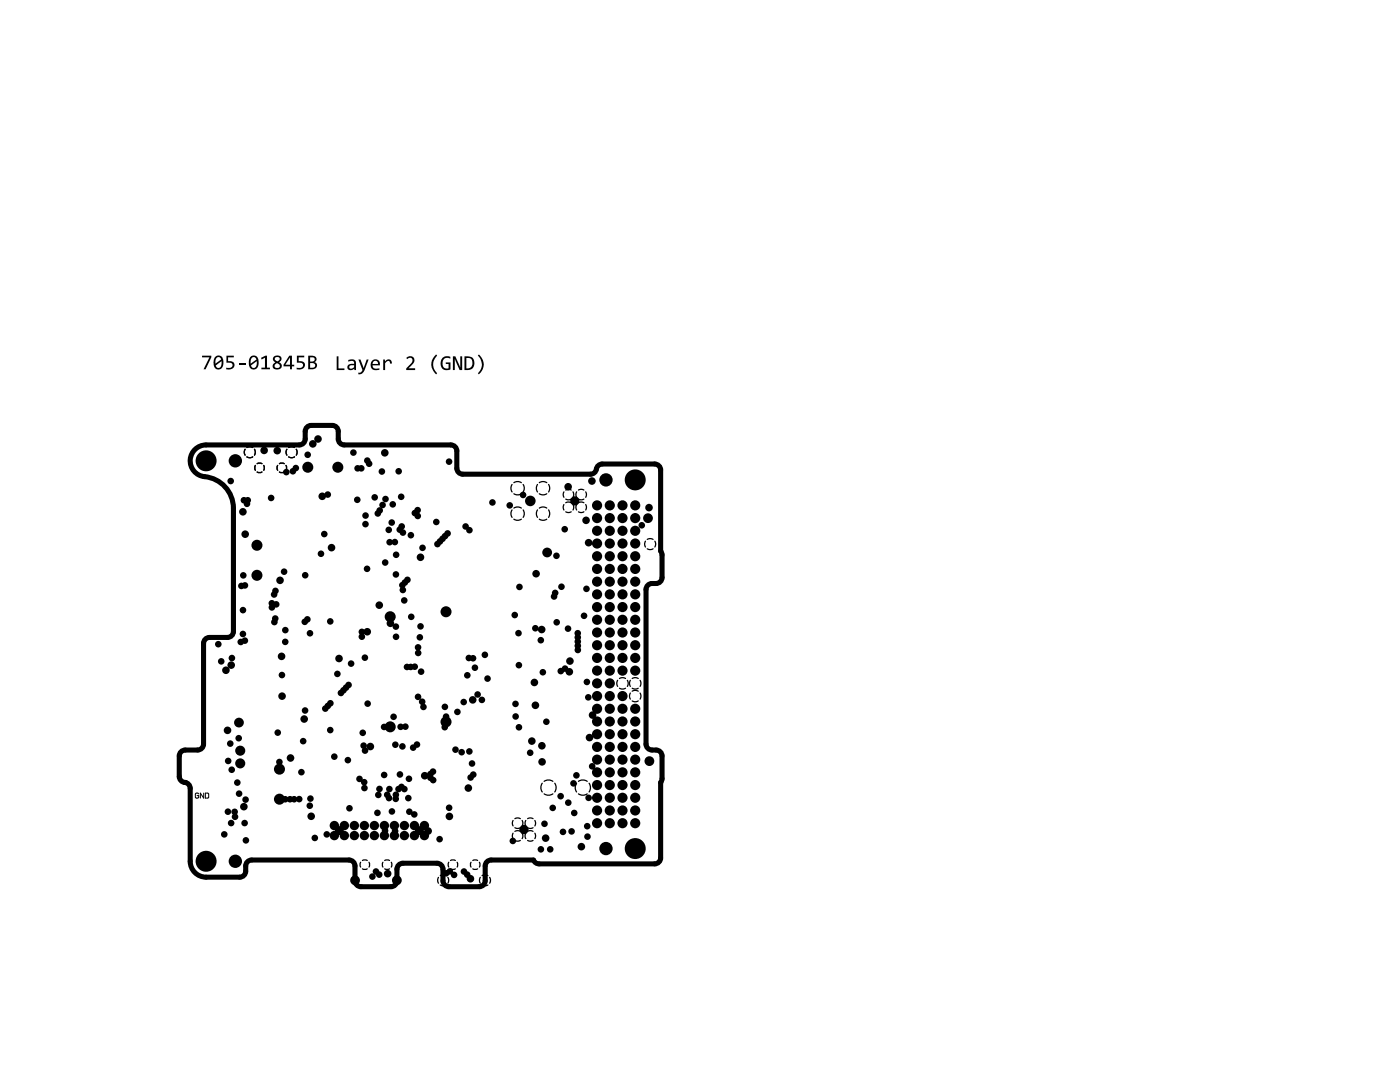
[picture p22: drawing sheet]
<svg xmlns="http://www.w3.org/2000/svg" width="279mm" height="216mm" viewBox="0 0 279 216" stroke-linecap="round" stroke-linejoin="round" font-family="sans-serif">
<path d="M38.8 89.8a3.2 3.2 0 0 1 2.3-1h18.6a1.19 1.19 0 0 0 1.2-1.2v-1.5a1.19 1.19 0 0 1 1.2-1.2h4.2a1.19 1.19 0 0 1 1.2 1.2v1.5a1.19 1.19 0 0 0 1.2 1.2h21.3a1.19 1.19 0 0 1 1.2 1.2v3.4a1.19 1.19 0 0 0 1.2 1.2h25.4a1.34 1.34 0 0 0 1.3-1.3 1.19 1.19 0 0 1 1.1-.7h10.5a1.19 1.19 0 0 1 1.1 1.2v16.2l.3 .7v4.5a1.19 1.19 0 0 1-1.2 1.2 1.57 1.57 0 0 0-1.9 .8l-.1 31.3a1.19 1.19 0 0 0 1.2 1.2 1.57 1.57 0 0 1 2 .8v4.9l-.3 .7v15.1a1.19 1.19 0 0 1-1.1 1.2h-23.1a1.19 1.19 0 0 1-1.1-.8h-8.5a1.19 1.19 0 0 0-1.2 1.2v2.9a1.19 1.19 0 0 1-1.2 1.2h-6a1.19 1.19 0 0 1-1.2-1.2v-2.3a1.19 1.19 0 0 0-1.2-1.2h-6.8a1.19 1.19 0 0 0-1.2 1.2v2.3a1.19 1.19 0 0 1-1.2 1.2h-6a1.19 1.19 0 0 1-1.2-1.2v-2.9a1.19 1.19 0 0 0-1.1-1.2h-19.5a1.19 1.19 0 0 0-1.2 1.2 1.86 1.86 0 0 1-.5 2l-.7 .2h-6.7a3.2 3.2 0 0 1-3.1-3.1v-14.6a1.35 1.35 0 0 0-1.5-1.3 1.19 1.19 0 0 1-.7-1.1v-4a1.19 1.19 0 0 1 1.2-1.2h2.4a1.19 1.19 0 0 0 1.2-1.2v-20.1a1.19 1.19 0 0 1 1.2-1.2h3.6a1.19 1.19 0 0 0 1.2-1.2v-24.6a6.5 6.5 0 0 0-6.4-6.4 3.2 3.2 0 0 1-1.4-5.2z" fill="none" stroke="#000" stroke-width=".25"/>
<g fill="#000">
<path d="M40.3 71h1.9v.3l-1.2 2.4h-.4l1.2-2.4h-1.5zM45.2 71h1.5v.3h-1.2v.8l1 .1 .3 .7-.1 .3-.3 .3-.6 .2h-.7v-.3h.9l.4-.4a.56 .56 0 0 0-.7-.6h-.5zM47.7 72.4h1.2v.3h-1.2zM52.1 71.4l.9-.4h.3v2.4h.6v.3h-1.7v-.3h.7v-2l-.7 .3zM59.2 71h1.5v.3h-1.1v.8l1 .1 .3 .7-.5 .7-.6 .1h-.6v-.3h.9l.4-.4a.56 .56 0 0 0-.7-.6h-.6z"/>
<path d="M42.9 71.3l.4-.3h.6a1.68 1.68 0 0 1 .4 2.4l-.3 .2-.5 .1-.6-.3-.3-1.1zM43.1 72.9l.2 .4 .6 .1 .3-.4v-.9zM43.3 71.4l-.3 .5v.7l1.1-.9-.4-.4z"/>
<path d="M49.9 71.3l.4-.3 .6-.1 .4 .3 .2 .4 .1 1.3-.5 .7-.8 .1-.5-.4-.1-1.2zM50.1 72.9l.2 .4 .6 .1 .3-.6v-.7zM50.3 71.4l-.3 .5v.7l1.2-.9-.4-.4z"/>
<path d="M54.6 71.2l.4-.2h.7l.3 .1 .2 .4a.72 .72 0 0 1-.5 .8l.4 .3 .1 .3v.4l-.2 .3-.6 .1h-.5l-.4-.2-.1-.3a.83 .83 0 0 1 .6-.9h-.1a.66 .66 0 0 1-.3-1.1zM54.9 71.6a.45 .45 0 0 0 .9 0 .45 .45 0 0 0-.9 0zM54.8 73a.55 .55 0 0 0 1.1 0 .55 .55 0 0 0-1.1 0z"/>
<path d="M57.7 71h.6v1.8h.4v.3h-.4v.6h-.4v-.6h-1.3v-.3zM57.9 71.3l-1 1.5h1z"/>
<path d="M61.5 71h.8a.67 .67 0 0 1 .8 .4 .67 .67 0 0 1-.4 .8l.6 .5-.2 .7-.5 .3h-1.1zM61.9 71.3v.8h.6l.3-.2v-.3l-.2-.2zM61.9 72.4v1h.4a.49 .49 0 0 0 .6-.5 .49 .49 0 0 0-.7-.5z"/>
</g>
<g fill="#fff">
<circle cx="117.4" cy="139.1" r=".15"/>
<circle cx="90.6" cy="94.6" r=".25"/>
<circle cx="89.6" cy="92.1" r=".15"/>
<circle cx="87.2" cy="115.6" r=".25"/>
<circle cx="73.3" cy="113.5" r=".15"/>
<circle cx="96.2" cy="139.7" r=".15"/>
<circle cx="73.3" cy="111.6" r=".15"/>
<circle cx="72.2" cy="117.2" r=".15"/>
<circle cx="72.2" cy="116.2" r=".15"/>
<circle cx="73.2" cy="117.2" r=".15"/>
<circle cx="73.2" cy="116.2" r=".15"/>
<circle cx="74.2" cy="117.2" r=".15"/>
<circle cx="74.2" cy="116.2" r=".15"/>
<circle cx="75.7" cy="120.8" r=".25"/>
<circle cx="117.4" cy="141.7" r=".15"/>
<circle cx="117.1" cy="137" r=".15"/>
<circle cx="110.7" cy="134.1" r=".15"/>
<circle cx="117.1" cy="136.1" r=".15"/>
<circle cx="106.6" cy="136.2" r=".25"/>
<circle cx="113.6" cy="134" r=".25"/>
<circle cx="112.8" cy="133.4" r=".15"/>
<circle cx="112.5" cy="139.9" r=".15"/>
<circle cx="111.5" cy="139.9" r=".15"/>
<circle cx="112.5" cy="138.9" r=".15"/>
<circle cx="111.5" cy="138.9" r=".15"/>
<circle cx="112.5" cy="137.9" r=".15"/>
<circle cx="111.5" cy="137.9" r=".15"/>
<circle cx="106.9" cy="140.7" r=".25"/>
<circle cx="47.6" cy="147.3" r=".15"/>
<circle cx="46" cy="148.4" r=".15"/>
<circle cx="48.5" cy="121.7" r=".15"/>
<circle cx="54.2" cy="120.4" r=".15"/>
<circle cx="54.9" cy="123.4" r=".15"/>
<circle cx="87.9" cy="169.6" r=".25"/>
<circle cx="89.8" cy="173.9" r=".15"/>
<circle cx="89" cy="174.3" r=".15"/>
<circle cx="85.5" cy="170.8" r=".25"/>
<circle cx="80.5" cy="170.8" r=".25"/>
<circle cx="77.4" cy="174.3" r=".25"/>
<circle cx="74.3" cy="174.9" r=".15"/>
<circle cx="74.4" cy="139" r=".15"/>
<circle cx="74.3" cy="137.1" r=".15"/>
<circle cx="76.7" cy="145.1" r=".15"/>
<circle cx="78.5" cy="143" r=".15"/>
<circle cx="93.4" cy="140.4" r=".15"/>
<circle cx="94.3" cy="139.7" r=".25"/>
<circle cx="92.5" cy="140.1" r=".15"/>
<circle cx="95.3" cy="138.6" r=".15"/>
<circle cx="84" cy="134" r=".15"/>
<circle cx="83.8" cy="127.2" r=".15"/>
<circle cx="83.5" cy="130.3" r=".15"/>
<circle cx="83.4" cy="129.2" r=".15"/>
<circle cx="78.1" cy="132.5" r=".15"/>
<circle cx="79.9" cy="135.1" r=".15"/>
<circle cx="80.9" cy="137.1" r=".15"/>
<circle cx="81.2" cy="133.1" r=".15"/>
<circle cx="82" cy="133.1" r=".15"/>
<circle cx="84.3" cy="140" r=".15"/>
<circle cx="84.5" cy="141.1" r=".15"/>
<circle cx="82.8" cy="133" r=".15"/>
<circle cx="82.9" cy="128.1" r=".15"/>
<circle cx="83.4" cy="139" r=".15"/>
<circle cx="82.7" cy="126.1" r=".25"/>
<circle cx="77.5" cy="131" r=".15"/>
<circle cx="79" cy="127.1" r=".15"/>
<circle cx="72.8" cy="131.2" r=".15"/>
<circle cx="72.2" cy="126.1" r=".15"/>
<circle cx="72.2" cy="127" r=".15"/>
<circle cx="70.1" cy="128.7" r=".15"/>
<circle cx="75.2" cy="131.1" r=".15"/>
<circle cx="49.1" cy="167.7" r=".15"/>
<circle cx="44.8" cy="166.5" r=".15"/>
<circle cx="62.8" cy="167.2" r=".15"/>
<circle cx="54.8" cy="167" r=".25"/>
<circle cx="48.8" cy="164.2" r=".15"/>
<circle cx="46.1" cy="164.2" r=".15"/>
<circle cx="93.9" cy="175.3" r=".25"/>
<circle cx="93.2" cy="174.5" r=".15"/>
<circle cx="92.6" cy="173.9" r=".15"/>
<circle cx="78" cy="170.8" r=".25"/>
<circle cx="76.8" cy="176" r=".25"/>
<circle cx="75" cy="173.9" r=".15"/>
<circle cx="75.7" cy="174.5" r=".15"/>
<circle cx="46.2" cy="153.6" r=".15"/>
<circle cx="58" cy="151.2" r=".25"/>
<circle cx="48.6" cy="114.8" r=".15"/>
<circle cx="56.7" cy="114.1" r=".15"/>
<circle cx="60.9" cy="114.8" r=".15"/>
<circle cx="64.3" cy="99" r=".25"/>
<circle cx="73.3" cy="91.9" r=".15"/>
<circle cx="72.1" cy="93.5" r=".15"/>
<circle cx="49.4" cy="99.8" r=".15"/>
<circle cx="54.1" cy="99.4" r=".15"/>
<circle cx="48.7" cy="99.8" r=".15"/>
<circle cx="59" cy="93.4" r=".15"/>
<circle cx="90.6" cy="174.6" r=".15"/>
<circle cx="57.1" cy="94.2" r=".15"/>
<circle cx="57.7" cy="93.8" r=".15"/>
<circle cx="60.9" cy="141.8" r=".15"/>
<circle cx="91.7" cy="175.1" r=".15"/>
<circle cx="49.3" cy="100.5" r=".15"/>
<circle cx="72.7" cy="157.2" r=".15"/>
<circle cx="69.7" cy="161.3" r=".15"/>
<circle cx="70.7" cy="162.2" r=".25"/>
<circle cx="64.8" cy="148" r=".25"/>
<circle cx="61.1" cy="124.8" r=".15"/>
<circle cx="64.1" cy="110.5" r=".15"/>
<circle cx="54.1" cy="95.4" r=".15"/>
<circle cx="61.7" cy="122.9" r=".15"/>
<circle cx="115.3" cy="126.4" r=".15"/>
<circle cx="115.3" cy="128" r=".15"/>
<circle cx="107.9" cy="127.7" r=".15"/>
<circle cx="106.8" cy="125.4" r=".15"/>
<circle cx="116.6" cy="122.9" r=".15"/>
<circle cx="108.3" cy="134.1" r=".15"/>
<circle cx="67.7" cy="131.4" r=".25"/>
<circle cx="67.9" cy="132.4" r=".15"/>
<circle cx="84" cy="134.8" r=".15"/>
<circle cx="88.8" cy="127.4" r=".15"/>
<circle cx="76.6" cy="127" r=".15"/>
<circle cx="68.7" cy="122.9" r=".15"/>
<circle cx="70.1" cy="127.1" r=".15"/>
<circle cx="103.6" cy="116.2" r=".15"/>
<circle cx="108.3" cy="116.1" r=".15"/>
<circle cx="102.9" cy="125.4" r=".15"/>
<circle cx="116.7" cy="170.5" r=".15"/>
<circle cx="61.6" cy="141.2" r=".15"/>
<circle cx="47.3" cy="103.2" r=".15"/>
<circle cx="48.2" cy="116.9" r=".15"/>
<circle cx="48.9" cy="116.8" r=".15"/>
<circle cx="48.9" cy="106.6" r=".25"/>
<circle cx="44.7" cy="130.8" r=".25"/>
<circle cx="48" cy="128.1" r=".15"/>
<circle cx="48.5" cy="126.5" r=".15"/>
<circle cx="78.2" cy="161.9" r=".15"/>
<circle cx="55" cy="117.9" r=".15"/>
<circle cx="56.9" cy="159.5" r=".15"/>
<circle cx="57.9" cy="159.5" r=".15"/>
<circle cx="58.7" cy="159.5" r=".15"/>
<circle cx="60.1" cy="154.1" r=".15"/>
<circle cx="59.7" cy="159.5" r=".15"/>
<circle cx="70.1" cy="132.4" r=".15"/>
<circle cx="47.4" cy="156.2" r=".15"/>
<circle cx="47.7" cy="158.4" r=".15"/>
<circle cx="60.5" cy="147.9" r=".15"/>
<circle cx="60.7" cy="143.5" r=".25"/>
<circle cx="56.9" cy="128.1" r=".15"/>
<circle cx="61.3" cy="123.6" r=".15"/>
<circle cx="65.9" cy="124" r=".15"/>
<circle cx="61.2" cy="137.6" r=".25"/>
<circle cx="48.5" cy="102.1" r=".25"/>
<circle cx="58.4" cy="94" r=".15"/>
<circle cx="51.7" cy="102.5" r=".25"/>
<circle cx="48" cy="99.8" r=".15"/>
<circle cx="103.7" cy="117.1" r=".15"/>
<circle cx="45.4" cy="145.7" r=".25"/>
<circle cx="76.7" cy="154.6" r=".15"/>
<circle cx="111.1" cy="110.9" r=".15"/>
<circle cx="111.1" cy="124.2" r=".15"/>
<circle cx="118.3" cy="142.7" r=".25"/>
<circle cx="55.2" cy="124.8" r=".15"/>
<circle cx="67" cy="125" r=".25"/>
<circle cx="57.1" cy="131.6" r=".15"/>
<circle cx="56.2" cy="131" r=".25"/>
<circle cx="117.6" cy="147.2" r=".25"/>
<circle cx="89.7" cy="162.9" r=".25"/>
<circle cx="89.6" cy="161.2" r=".15"/>
<circle cx="85.4" cy="165.8" r=".25"/>
<circle cx="82.7" cy="162.5" r=".15"/>
<circle cx="81.7" cy="162" r=".15"/>
<circle cx="81.5" cy="156.4" r=".25"/>
<circle cx="112.7" cy="105.6" r=".15"/>
<circle cx="83.2" cy="148.6" r=".15"/>
<circle cx="81.6" cy="155.4" r=".15"/>
<circle cx="90.4" cy="155.8" r=".15"/>
<circle cx="102.9" cy="140.5" r=".15"/>
<circle cx="66.2" cy="109.3" r=".25"/>
<circle cx="64.7" cy="106.6" r=".15"/>
<circle cx="74.2" cy="154.7" r=".15"/>
<circle cx="70.5" cy="90.3" r=".15"/>
<circle cx="76.2" cy="94.1" r=".15"/>
<circle cx="83.9" cy="125" r=".15"/>
<circle cx="94.4" cy="131.3" r=".15"/>
<circle cx="82.5" cy="149.2" r=".15"/>
<circle cx="82.1" cy="123.1" r=".15"/>
<circle cx="93.3" cy="134.7" r=".15"/>
<circle cx="76.8" cy="90.4" r=".25"/>
<circle cx="103.6" cy="145.1" r=".15"/>
<circle cx="79" cy="113.7" r=".15"/>
<circle cx="79.1" cy="110.7" r=".15"/>
<circle cx="73.4" cy="140.4" r=".15"/>
<circle cx="80.2" cy="105" r=".15"/>
<circle cx="93.6" cy="131.3" r=".15"/>
<circle cx="130.8" cy="162.1" r=".25"/>
<circle cx="128.1" cy="104.8" r=".15"/>
<circle cx="62" cy="159.4" r=".15"/>
<circle cx="72.8" cy="145.2" r=".25"/>
<circle cx="65.9" cy="145.7" r=".15"/>
<circle cx="56.9" cy="125.7" r=".15"/>
<circle cx="67.3" cy="134.5" r=".15"/>
<circle cx="68" cy="138.3" r=".15"/>
<circle cx="48.7" cy="132.5" r=".15"/>
<circle cx="56.3" cy="134.7" r=".15"/>
<circle cx="56.2" cy="143.6" r=".25"/>
<circle cx="56.3" cy="138.9" r=".25"/>
<circle cx="40.9" cy="152.1" r=".25"/>
<circle cx="45.7" cy="144" r=".25"/>
<circle cx="55.4" cy="146.2" r=".15"/>
<circle cx="82" cy="106.8" r=".15"/>
<circle cx="84.3" cy="109.3" r=".15"/>
<circle cx="80.3" cy="116.8" r=".15"/>
<circle cx="75.7" cy="157.4" r=".15"/>
<circle cx="71.7" cy="155.4" r=".15"/>
<circle cx="68.5" cy="137.7" r=".15"/>
<circle cx="69.1" cy="137.2" r=".15"/>
<circle cx="73" cy="102.9" r=".15"/>
<circle cx="77.9" cy="124.4" r=".25"/>
<circle cx="73.3" cy="126.1" r=".25"/>
<circle cx="61.3" cy="113.9" r=".15"/>
<circle cx="64.9" cy="141.4" r=".15"/>
<circle cx="65.4" cy="140.9" r=".15"/>
<circle cx="65.9" cy="140.3" r=".15"/>
<circle cx="46" cy="96" r=".15"/>
<circle cx="72.9" cy="104.6" r=".15"/>
<circle cx="62.4" cy="88.6" r=".25"/>
<circle cx="63.5" cy="87.6" r=".25"/>
<circle cx="84.3" cy="103.9" r=".15"/>
<circle cx="78.3" cy="91.1" r=".25"/>
<circle cx="85.1" cy="92.1" r=".25"/>
<circle cx="79.6" cy="94" r=".15"/>
<circle cx="83.1" cy="100.4" r=".25"/>
<circle cx="80.1" cy="99.1" r=".15"/>
<circle cx="88.3" cy="107.5" r=".15"/>
<circle cx="87.8" cy="108" r=".15"/>
<circle cx="87.3" cy="108.6" r=".15"/>
<circle cx="88.8" cy="107" r=".15"/>
<circle cx="89.3" cy="106.4" r=".15"/>
<circle cx="115.1" cy="112.5" r=".25"/>
<circle cx="91.3" cy="142.1" r=".15"/>
<circle cx="49" cy="159.6" r=".15"/>
<circle cx="45.5" cy="162" r=".15"/>
<circle cx="46.8" cy="162" r=".15"/>
<circle cx="46.9" cy="163" r=".15"/>
<circle cx="48.7" cy="161" r=".25"/>
<circle cx="82" cy="108.2" r=".15"/>
<circle cx="55.3" cy="89.9" r=".25"/>
<circle cx="76.8" cy="169.6" r=".25"/>
<circle cx="52.7" cy="89.9" r=".25"/>
<circle cx="76.9" cy="112.2" r=".15"/>
<circle cx="80.7" cy="119.8" r=".15"/>
<circle cx="80.4" cy="117.7" r=".15"/>
<circle cx="79" cy="114.6" r=".15"/>
<circle cx="95" cy="160.2" r=".15"/>
<circle cx="93.5" cy="157.2" r=".25"/>
<circle cx="78.8" cy="108.2" r=".15"/>
<circle cx="80.8" cy="116.2" r=".15"/>
<circle cx="81.3" cy="115.7" r=".15"/>
<circle cx="79.6" cy="108.2" r=".15"/>
<circle cx="83.4" cy="103" r=".15"/>
<circle cx="83.3" cy="101.8" r=".15"/>
<circle cx="82.8" cy="102.4" r=".15"/>
<circle cx="89.4" cy="111.6" r=".15"/>
<circle cx="83.9" cy="113.2" r=".25"/>
<circle cx="83.9" cy="111.2" r=".25"/>
<circle cx="112.1" cy="117.1" r=".15"/>
<circle cx="110.8" cy="118.3" r=".15"/>
<circle cx="111.9" cy="133.9" r=".15"/>
<circle cx="110.6" cy="119" r=".15"/>
<circle cx="107" cy="114.5" r=".25"/>
<circle cx="111.9" cy="118.2" r=".25"/>
<circle cx="107.5" cy="121.9" r=".25"/>
<circle cx="111.1" cy="127.1" r=".25"/>
<circle cx="106" cy="139" r=".25"/>
<circle cx="98.1" cy="95.4" r=".25"/>
<circle cx="99.3" cy="96.6" r=".25"/>
<circle cx="100.6" cy="95.4" r=".25"/>
<circle cx="95.5" cy="95.4" r=".25"/>
<circle cx="96.8" cy="96.6" r=".25"/>
<circle cx="88" cy="95.4" r=".25"/>
<circle cx="89.3" cy="96.6" r=".25"/>
<circle cx="91.8" cy="96.6" r=".25"/>
<circle cx="83" cy="95.4" r=".25"/>
<circle cx="84.2" cy="96.6" r=".25"/>
<circle cx="85.5" cy="95.4" r=".25"/>
<circle cx="86.8" cy="96.6" r=".25"/>
<circle cx="78" cy="95.4" r=".25"/>
<circle cx="80.5" cy="95.4" r=".25"/>
<circle cx="81.7" cy="96.6" r=".25"/>
<circle cx="72.9" cy="95.4" r=".25"/>
<circle cx="74.2" cy="96.6" r=".25"/>
<circle cx="75.5" cy="95.4" r=".25"/>
<circle cx="76.7" cy="96.6" r=".25"/>
<circle cx="70.4" cy="95.4" r=".25"/>
<circle cx="59.1" cy="96.6" r=".25"/>
<circle cx="56.6" cy="96.6" r=".25"/>
<circle cx="99.3" cy="99" r=".25"/>
<circle cx="100.6" cy="97.8" r=".25"/>
<circle cx="99.3" cy="104.1" r=".25"/>
<circle cx="100.6" cy="102.8" r=".25"/>
<circle cx="99.3" cy="101.6" r=".25"/>
<circle cx="100.6" cy="107.9" r=".25"/>
<circle cx="99.3" cy="106.6" r=".25"/>
<circle cx="100.6" cy="105.3" r=".25"/>
<circle cx="99.3" cy="114.2" r=".25"/>
<circle cx="99.3" cy="119.2" r=".25"/>
<circle cx="100.6" cy="118" r=".25"/>
<circle cx="99.3" cy="116.7" r=".25"/>
<circle cx="100.6" cy="115.4" r=".25"/>
<circle cx="99.3" cy="124.3" r=".25"/>
<circle cx="100.6" cy="123" r=".25"/>
<circle cx="99.3" cy="121.8" r=".25"/>
<circle cx="100.6" cy="120.5" r=".25"/>
<circle cx="99.3" cy="129.3" r=".25"/>
<circle cx="100.6" cy="125.5" r=".25"/>
<circle cx="99.3" cy="134.4" r=".25"/>
<circle cx="100.6" cy="133.1" r=".25"/>
<circle cx="99.3" cy="131.8" r=".25"/>
<circle cx="100.6" cy="130.6" r=".25"/>
<circle cx="99.3" cy="139.4" r=".25"/>
<circle cx="100.6" cy="138.2" r=".25"/>
<circle cx="99.3" cy="136.9" r=".25"/>
<circle cx="100.6" cy="135.6" r=".25"/>
<circle cx="99.3" cy="144.5" r=".25"/>
<circle cx="100.6" cy="143.2" r=".25"/>
<circle cx="99.3" cy="141.9" r=".25"/>
<circle cx="100.6" cy="140.7" r=".25"/>
<circle cx="99.3" cy="149.5" r=".25"/>
<circle cx="100.6" cy="148.3" r=".25"/>
<circle cx="99.3" cy="147" r=".25"/>
<circle cx="100.6" cy="145.7" r=".25"/>
<circle cx="100.6" cy="150.8" r=".25"/>
<circle cx="99.3" cy="159.6" r=".25"/>
<circle cx="100.6" cy="158.4" r=".25"/>
<circle cx="99.3" cy="157.1" r=".25"/>
<circle cx="100.6" cy="155.8" r=".25"/>
<circle cx="99.3" cy="164.7" r=".25"/>
<circle cx="100.6" cy="163.4" r=".25"/>
<circle cx="99.3" cy="162.1" r=".25"/>
<circle cx="100.6" cy="160.9" r=".25"/>
<circle cx="99.3" cy="169.6" r=".25"/>
<circle cx="100.6" cy="168.4" r=".25"/>
<circle cx="99.3" cy="167.2" r=".25"/>
<circle cx="100.6" cy="165.9" r=".25"/>
<circle cx="100.6" cy="170.8" r=".25"/>
<circle cx="94.3" cy="169.6" r=".25"/>
<circle cx="95.6" cy="170.8" r=".25"/>
<circle cx="96.8" cy="169.6" r=".25"/>
<circle cx="98.1" cy="170.8" r=".25"/>
<circle cx="91.8" cy="169.6" r=".25"/>
<circle cx="93.1" cy="170.8" r=".25"/>
<circle cx="84.3" cy="169.6" r=".25"/>
<circle cx="79.3" cy="169.6" r=".25"/>
<circle cx="81.8" cy="169.6" r=".25"/>
<circle cx="83" cy="170.8" r=".25"/>
<circle cx="74.3" cy="169.6" r=".25"/>
<circle cx="75.5" cy="170.8" r=".25"/>
<circle cx="69.2" cy="169.6" r=".25"/>
<circle cx="70.5" cy="170.8" r=".25"/>
<circle cx="64.2" cy="169.6" r=".25"/>
<circle cx="65.5" cy="170.8" r=".25"/>
<circle cx="66.7" cy="169.6" r=".25"/>
<circle cx="68" cy="170.8" r=".25"/>
<circle cx="60.5" cy="170.8" r=".25"/>
<circle cx="61.7" cy="169.6" r=".25"/>
<circle cx="63" cy="170.8" r=".25"/>
<circle cx="54.2" cy="169.6" r=".25"/>
<circle cx="55.5" cy="170.8" r=".25"/>
<circle cx="58" cy="170.8" r=".25"/>
<circle cx="50.5" cy="170.8" r=".25"/>
<circle cx="51.7" cy="169.6" r=".25"/>
<circle cx="53" cy="170.8" r=".25"/>
<circle cx="51.7" cy="167.1" r=".25"/>
<circle cx="50.5" cy="168.3" r=".25"/>
<circle cx="50.5" cy="163.3" r=".25"/>
<circle cx="51.7" cy="164.5" r=".25"/>
<circle cx="50.5" cy="153.2" r=".25"/>
<circle cx="50.5" cy="155.7" r=".25"/>
<circle cx="51.7" cy="146.9" r=".25"/>
<circle cx="50.5" cy="148.2" r=".25"/>
<circle cx="51.7" cy="149.4" r=".25"/>
<circle cx="50.5" cy="150.7" r=".25"/>
<circle cx="51.7" cy="141.9" r=".25"/>
<circle cx="50.5" cy="143.1" r=".25"/>
<circle cx="51.7" cy="144.4" r=".25"/>
<circle cx="50.5" cy="145.6" r=".25"/>
<circle cx="51.7" cy="136.8" r=".25"/>
<circle cx="50.5" cy="138.1" r=".25"/>
<circle cx="51.7" cy="139.3" r=".25"/>
<circle cx="50.5" cy="140.6" r=".25"/>
<circle cx="51.7" cy="131.8" r=".25"/>
<circle cx="51.7" cy="134.3" r=".25"/>
<circle cx="50.5" cy="135.6" r=".25"/>
<circle cx="51.7" cy="126.7" r=".25"/>
<circle cx="50.5" cy="128" r=".25"/>
<circle cx="51.7" cy="129.3" r=".25"/>
<circle cx="51.7" cy="121.7" r=".25"/>
<circle cx="51.7" cy="124.2" r=".25"/>
<circle cx="50.5" cy="117.9" r=".25"/>
<circle cx="51.7" cy="119.2" r=".25"/>
<circle cx="51.7" cy="106" r=".25"/>
<circle cx="50.5" cy="104.7" r=".25"/>
<circle cx="51.7" cy="99.2" r=".25"/>
<circle cx="50.5" cy="97.9" r=".25"/>
<circle cx="51.7" cy="96.6" r=".25"/>
<circle cx="50.5" cy="95.4" r=".25"/>
<circle cx="113.7" cy="131.9" r=".25"/>
<circle cx="115.3" cy="129.7" r=".15"/>
<circle cx="115.3" cy="127.2" r=".15"/>
<circle cx="108" cy="131.5" r=".25"/>
<circle cx="108.1" cy="125.6" r=".25"/>
<circle cx="110.9" cy="116.2" r=".25"/>
<circle cx="110.4" cy="143.8" r=".25"/>
<circle cx="109" cy="144" r=".15"/>
<circle cx="113.4" cy="97.1" r=".25"/>
<circle cx="117" cy="103.8" r=".25"/>
<circle cx="94.8" cy="133.2" r=".15"/>
<circle cx="95.1" cy="135.8" r=".25"/>
<circle cx="102.9" cy="143" r=".15"/>
<circle cx="102.7" cy="122.7" r=".15"/>
<circle cx="117.5" cy="159.2" r=".15"/>
<circle cx="108.9" cy="171.5" r=".15"/>
<circle cx="107.9" cy="169.5" r=".15"/>
<circle cx="109.8" cy="169.5" r=".15"/>
<circle cx="108.9" cy="167.2" r=".25"/>
<circle cx="113.3" cy="170.5" r=".25"/>
<circle cx="117.2" cy="166.9" r=".15"/>
<circle cx="117.2" cy="164.9" r=".15"/>
<circle cx="112.4" cy="166" r=".15"/>
<circle cx="113.4" cy="160.2" r=".15"/>
<circle cx="118.2" cy="152.9" r=".15"/>
<circle cx="110.3" cy="161.2" r=".15"/>
<circle cx="114.1" cy="165.9" r=".15"/>
<circle cx="114.6" cy="162.2" r=".15"/>
<circle cx="108.7" cy="164.4" r=".15"/>
<circle cx="102.3" cy="167.8" r=".15"/>
<circle cx="114.5" cy="156.3" r=".15"/>
<circle cx="111.9" cy="158.9" r=".15"/>
<circle cx="115" cy="154.7" r=".15"/>
<circle cx="115.3" cy="128.9" r=".15"/>
<circle cx="113.4" cy="125.4" r=".15"/>
<circle cx="114.2" cy="124.5" r=".25"/>
<circle cx="117" cy="117.5" r=".15"/>
<circle cx="99.3" cy="109.1" r=".25"/>
<circle cx="108.2" cy="152" r=".25"/>
<circle cx="55.9" cy="115.8" r=".25"/>
<circle cx="41.9" cy="162.9" r=".25"/>
<circle cx="82.7" cy="124.1" r=".25"/>
<circle cx="64.4" cy="88.7" r=".25"/>
<circle cx="87.7" cy="167.4" r=".15"/>
<circle cx="87.7" cy="163.6" r=".15"/>
<circle cx="65.2" cy="166.5" r=".15"/>
<circle cx="64.9" cy="163.1" r=".25"/>
<circle cx="106.1" cy="147.9" r=".25"/>
<circle cx="68.7" cy="162.2" r=".25"/>
<circle cx="94.2" cy="152.4" r=".15"/>
<circle cx="89.5" cy="154.2" r=".15"/>
<circle cx="90.4" cy="154.2" r=".15"/>
<circle cx="89.5" cy="155.8" r=".15"/>
<circle cx="94.5" cy="154.6" r=".15"/>
<circle cx="93.9" cy="155.1" r=".15"/>
<circle cx="86.4" cy="155.7" r=".15"/>
<circle cx="87.1" cy="104.2" r=".15"/>
<circle cx="66.7" cy="151" r=".15"/>
<circle cx="84.8" cy="154.8" r=".25"/>
<circle cx="85.9" cy="155.2" r=".15"/>
<circle cx="85.9" cy="154.5" r=".15"/>
<circle cx="86.4" cy="154" r=".15"/>
<circle cx="89" cy="143" r=".15"/>
<circle cx="88.9" cy="151.4" r=".15"/>
<circle cx="92.1" cy="150.1" r=".15"/>
<circle cx="93.7" cy="149.9" r=".15"/>
<circle cx="96.8" cy="130.7" r=".15"/>
<circle cx="97.3" cy="135.4" r=".15"/>
<circle cx="73.5" cy="133.3" r=".15"/>
<circle cx="42.4" cy="137.1" r=".25"/>
<circle cx="45.4" cy="137.1" r=".25"/>
<circle cx="43.9" cy="138.6" r=".25"/>
<circle cx="42.4" cy="140.1" r=".25"/>
<circle cx="45.4" cy="140.1" r=".25"/>
<circle cx="46.9" cy="138.6" r=".25"/>
<circle cx="43.9" cy="135.6" r=".25"/>
<circle cx="110.3" cy="149" r=".25"/>
<circle cx="113.3" cy="149" r=".25"/>
<circle cx="110.3" cy="152" r=".25"/>
<circle cx="113.3" cy="152" r=".25"/>
<circle cx="116.3" cy="151" r=".25"/>
<circle cx="116.3" cy="147" r=".25"/>
<circle cx="102.3" cy="104.6" r=".25"/>
<circle cx="92.3" cy="117.1" r=".25"/>
<circle cx="92.3" cy="119.6" r=".25"/>
<circle cx="89.8" cy="117.1" r=".25"/>
<circle cx="87.3" cy="117.1" r=".25"/>
<circle cx="87.3" cy="112.1" r=".25"/>
<circle cx="84.8" cy="112.1" r=".25"/>
<circle cx="94.8" cy="119.6" r=".25"/>
<circle cx="94.8" cy="122.1" r=".25"/>
<circle cx="69.8" cy="97.1" r=".25"/>
<circle cx="79.8" cy="89.6" r=".25"/>
<circle cx="82.3" cy="89.6" r=".25"/>
<circle cx="84.8" cy="89.6" r=".25"/>
<circle cx="87.3" cy="89.6" r=".25"/>
<circle cx="89.8" cy="89.6" r=".25"/>
<circle cx="117.3" cy="112.1" r=".25"/>
<circle cx="117.3" cy="114.6" r=".25"/>
<circle cx="129.7" cy="99.6" r=".25"/>
<circle cx="129.7" cy="112.1" r=".25"/>
<circle cx="129.7" cy="114.6" r=".25"/>
<circle cx="107.3" cy="134.6" r=".25"/>
<circle cx="95.8" cy="143.1" r=".25"/>
<circle cx="95.8" cy="128.6" r=".25"/>
<circle cx="95.8" cy="126.1" r=".25"/>
<circle cx="77.8" cy="121.1" r=".25"/>
<circle cx="93.3" cy="144.1" r=".25"/>
<circle cx="68.8" cy="148" r=".25"/>
<circle cx="64.8" cy="158" r=".25"/>
<circle cx="67.8" cy="159" r=".25"/>
<circle cx="54.9" cy="161.8" r=".25"/>
<circle cx="54.8" cy="164.5" r=".25"/>
<circle cx="108.3" cy="161" r=".25"/>
<circle cx="68.3" cy="118.6" r=".25"/>
<circle cx="66.3" cy="106.1" r=".25"/>
<circle cx="60.8" cy="104.6" r=".25"/>
<circle cx="54.8" cy="117.1" r=".25"/>
<circle cx="61.3" cy="144.6" r=".25"/>
<circle cx="90.9" cy="149.6" r=".15"/>
<circle cx="71.4" cy="154.1" r=".15"/>
<circle cx="58.9" cy="92.7" r=".15"/>
<circle cx="45.3" cy="95.9" r=".15"/>
<circle cx="64.1" cy="109.8" r=".15"/>
<circle cx="90.2" cy="160.4" r=".25"/>
<circle cx="111.8" cy="110.9" r=".15"/>
<circle cx="110.3" cy="110.7" r=".15"/>
<circle cx="83.4" cy="162.3" r=".15"/>
<circle cx="112.4" cy="106.2" r=".15"/>
<circle cx="72.7" cy="156.1" r=".15"/>
<circle cx="80.9" cy="145" r=".15"/>
<circle cx="78.9" cy="148.6" r=".15"/>
<circle cx="75.3" cy="162.2" r=".15"/>
<circle cx="68.9" cy="150.7" r=".25"/>
<circle cx="45.5" cy="151.8" r=".15"/>
<circle cx="55.8" cy="152" r=".15"/>
<circle cx="79" cy="125" r=".15"/>
<circle cx="71.4" cy="93.5" r=".15"/>
<circle cx="118.1" cy="96" r=".25"/>
<circle cx="129.5" cy="101.3" r=".25"/>
<circle cx="117.5" cy="108.3" r=".25"/>
<circle cx="75.5" cy="158.6" r=".15"/>
<circle cx="79" cy="158.6" r=".15"/>
<circle cx="76.8" cy="165.7" r=".15"/>
<circle cx="78.9" cy="165.8" r=".15"/>
<circle cx="82.1" cy="158.6" r=".15"/>
<circle cx="81.5" cy="159.3" r=".15"/>
<circle cx="79" cy="159.4" r=".15"/>
<circle cx="76.8" cy="162.1" r=".25"/>
<circle cx="77.6" cy="159.3" r=".15"/>
<circle cx="80.7" cy="157.5" r=".15"/>
<circle cx="80.1" cy="157" r=".15"/>
<circle cx="79.5" cy="157.5" r=".15"/>
<circle cx="77.7" cy="157.5" r=".15"/>
<circle cx="77.3" cy="158.6" r=".15"/>
<circle cx="61.8" cy="160.8" r=".15"/>
<circle cx="62.1" cy="162.9" r=".25"/>
<circle cx="61.1" cy="162.1" r=".25"/>
<circle cx="116" cy="168.9" r=".25"/>
<circle cx="55.1" cy="120.6" r=".15"/>
<circle cx="54.3" cy="121.2" r=".15"/>
<circle cx="77" cy="143" r=".15"/>
<circle cx="79.9" cy="141" r=".15"/>
<circle cx="69.6" cy="136.7" r=".15"/>
<circle cx="68.9" cy="136.2" r=".15"/>
<circle cx="77.6" cy="105.7" r=".15"/>
<circle cx="75.5" cy="103.2" r=".15"/>
<circle cx="78.2" cy="104.3" r=".15"/>
<circle cx="75.8" cy="101.9" r=".15"/>
<circle cx="43.6" cy="128.5" r=".15"/>
<circle cx="45.1" cy="133.7" r=".25"/>
<circle cx="76.9" cy="99.6" r=".15"/>
<circle cx="75.4" cy="102.5" r=".15"/>
<circle cx="76.4" cy="100.8" r=".15"/>
<circle cx="80.4" cy="106.3" r=".15"/>
<circle cx="79.8" cy="105.7" r=".15"/>
<circle cx="92.9" cy="105.1" r=".15"/>
<circle cx="93.7" cy="105.8" r=".15"/>
<circle cx="98" cy="107.9" r=".25"/>
<circle cx="98" cy="102.8" r=".25"/>
<circle cx="96.8" cy="101.6" r=".25"/>
<circle cx="104.4" cy="98.8" r=".15"/>
<circle cx="98.3" cy="100.3" r=".15"/>
<circle cx="101.7" cy="100.8" r=".15"/>
<circle cx="88.8" cy="141" r=".15"/>
<circle cx="88.7" cy="141.8" r=".15"/>
<circle cx="78.4" cy="100.6" r=".15"/>
<circle cx="77.8" cy="108.2" r=".15"/>
<circle cx="54.8" cy="124.1" r=".15"/>
<circle cx="46.1" cy="132.7" r=".25"/>
<circle cx="48.9" cy="127.8" r=".15"/>
<circle cx="44.2" cy="132" r=".15"/>
<circle cx="46.3" cy="131.3" r=".15"/>
<circle cx="74.8" cy="99.2" r=".15"/>
<circle cx="103.6" cy="132.7" r=".15"/>
<circle cx="103.5" cy="126.3" r=".15"/>
<circle cx="108.1" cy="148.8" r=".25"/>
<circle cx="72.6" cy="148.8" r=".15"/>
<circle cx="73.9" cy="149" r=".25"/>
<circle cx="80.3" cy="148.9" r=".15"/>
<circle cx="72.8" cy="149.8" r=".15"/>
<circle cx="105.8" cy="150.2" r=".15"/>
<circle cx="80" cy="145" r=".15"/>
<circle cx="88.8" cy="145.1" r=".15"/>
<circle cx="72.4" cy="146.2" r=".15"/>
<circle cx="79.8" cy="154.5" r=".15"/>
<circle cx="78.9" cy="155.1" r=".25"/>
<circle cx="69.4" cy="151.7" r=".15"/>
<circle cx="61.9" cy="126.4" r=".15"/>
<circle cx="60.8" cy="124.1" r=".15"/>
<circle cx="54.7" cy="118.6" r=".15"/>
<circle cx="61.4" cy="90.7" r=".15"/>
<circle cx="65.4" cy="98.7" r=".15"/>
<circle cx="71.3" cy="99.7" r=".15"/>
<circle cx="73.7" cy="92.5" r=".15"/>
</g>
<g fill="#000">
<path d="M67.2 71.1h.3v2.4h1.2v.3h-1.5zM71.5 71.7h.4l.7 1.8 .6-1.8h.4l-1 2.5-.4 .4-.5 .1h-.2v-.4h.5l.3-.5zM76.5 71.7h.3v.4l.3-.3 .5-.1a.68 .68 0 0 1 .6 .8h-.4a.44 .44 0 0 0-.3-.5 .44 .44 0 0 0-.5 .4l-.1 1.4h-.4zM81.1 71.4l.6-.3h.5l.4 .3 .1 .8-1.2 1.3h1.3v.3h-1.7v-.3l1-1.1 .2-.4v-.3l-.3-.3h-.4l-.3 .3zM86.9 70.8l.1-.1a.47 .47 0 0 1-.1 .8 2.3 2.3 0 0 0 .3 3l-.2 .2a2.51 2.51 0 0 1-.1-3.9zM88.3 71.4l.7-.3 .9 .1v.4l-.8-.2-.5 .2-.2 .5-.1 .7 .3 .6 .8 .1h.1v-.9h-.5v-.3h.9v1.4l-.9 .2-.7-.4-.3-.5-.1-.6zM90.4 71.1h.5l1 2.2v-2.2h.3v2.7h-.5l-.9-2.2v2.2h-.4zM95.4 70.9l.2-.2a2.55 2.55 0 0 1 0 4l-.2-.2 .5-.7 .2-.6a2.44 2.44 0 0 0-.7-2.3z"/>
<path d="M69.5 71.8l1.1-.1 .3 .3 .1 .4v1.4h-.3v-.2l-.5 .2h-.6l-.3-.4 .2-.5 .4-.3h.8v-.2a.45 .45 0 0 0-.7-.4l-.5 .2zM69.8 73a.42 .42 0 0 0 .2 .6 .42 .42 0 0 0 .5-.2l.2-.5z"/>
<path d="M74.2 72l.4-.3 .7 .1 .3 .2 .2 .4v.5h-1.5a.88 .88 0 0 0 1.3 .6h.1v.3l-.5 .1-.5-.1-.5-.2-.2-.9zM74.5 72.2l-.2 .4h1.1v-.4l-.3-.2z"/>
<path d="M92.7 71.1l1.1 .1a1.39 1.39 0 0 1 .9 1.3 1.39 1.39 0 0 1-1 1.3h-1zM93.1 71.4v2.1h.3a1.08 1.08 0 0 0 .9-.9 1.08 1.08 0 0 0-.7-1.2z"/>
<circle cx="41.1" cy="92" r="2.09"/>
<circle cx="46" cy="96" r=".66"/>
<circle cx="47" cy="92" r="1.33"/>
<circle cx="48.7" cy="99.8" r=".66"/>
<circle cx="49.4" cy="99.8" r=".66"/>
<circle cx="52.7" cy="89.9" r=".76"/>
<circle cx="54.1" cy="99.4" r=".66"/>
<circle cx="55.3" cy="89.9" r=".76"/>
<circle cx="57.1" cy="94.2" r=".66"/>
<circle cx="58.4" cy="94" r=".66"/>
<circle cx="59" cy="93.4" r=".66"/>
<circle cx="61.4" cy="90.7" r=".66"/>
<circle cx="61.4" cy="93.2" r="1.1"/>
<circle cx="62.4" cy="88.6" r=".76"/>
<circle cx="63.5" cy="87.6" r=".76"/>
<circle cx="64.3" cy="99" r=".76"/>
<circle cx="65.4" cy="98.7" r=".66"/>
<circle cx="67.4" cy="93.2" r="1.1"/>
<circle cx="70.5" cy="90.3" r=".66"/>
<circle cx="71.3" cy="99.7" r=".66"/>
<circle cx="71.4" cy="93.5" r=".66"/>
<circle cx="72.1" cy="93.5" r=".66"/>
<circle cx="73.3" cy="91.9" r=".66"/>
<circle cx="73.7" cy="92.5" r=".66"/>
<circle cx="74.8" cy="99.2" r=".66"/>
<circle cx="76.2" cy="94.1" r=".66"/>
<circle cx="76.8" cy="90.4" r=".76"/>
<circle cx="76.9" cy="99.6" r=".66"/>
<circle cx="79.6" cy="94" r=".66"/>
<circle cx="80.1" cy="99.1" r=".66"/>
<circle cx="89.6" cy="92.1" r=".66"/>
<circle cx="104.4" cy="98.8" r=".66"/>
<circle cx="105.8" cy="100" r="1.06"/>
<circle cx="113.4" cy="97.1" r=".76"/>
<circle cx="114.7" cy="100" r=".93"/>
<circle cx="118.1" cy="96" r=".76"/>
<circle cx="120.9" cy="95.8" r="1.33"/>
<circle cx="126.8" cy="95.8" r="2.09"/>
<circle cx="48.2" cy="116.9" r=".66"/>
<circle cx="48.5" cy="102.1" r=".76"/>
<circle cx="48.6" cy="114.8" r=".66"/>
<circle cx="48.9" cy="116.8" r=".66"/>
<circle cx="48.9" cy="106.6" r=".76"/>
<circle cx="49.3" cy="100.5" r=".66"/>
<circle cx="51.3" cy="114.8" r="1.1"/>
<circle cx="51.3" cy="108.8" r="1.1"/>
<circle cx="54.7" cy="118.6" r=".66"/>
<circle cx="55" cy="117.9" r=".66"/>
<circle cx="55.9" cy="115.8" r=".76"/>
<circle cx="56.7" cy="114.1" r=".66"/>
<circle cx="60.9" cy="114.8" r=".66"/>
<circle cx="64.1" cy="110.5" r=".66"/>
<circle cx="64.7" cy="106.6" r=".66"/>
<circle cx="66.2" cy="109.3" r=".76"/>
<circle cx="72.9" cy="104.6" r=".66"/>
<circle cx="73" cy="102.9" r=".66"/>
<circle cx="73.3" cy="113.5" r=".66"/>
<circle cx="75.4" cy="102.5" r=".66"/>
<circle cx="75.8" cy="101.9" r=".66"/>
<circle cx="76.4" cy="100.8" r=".66"/>
<circle cx="76.9" cy="112.2" r=".66"/>
<circle cx="77.6" cy="105.7" r=".66"/>
<circle cx="77.8" cy="108.2" r=".66"/>
<circle cx="78.2" cy="104.3" r=".66"/>
<circle cx="78.4" cy="100.6" r=".66"/>
<circle cx="78.8" cy="108.2" r=".66"/>
<circle cx="79" cy="114.6" r=".66"/>
<circle cx="79.1" cy="110.7" r=".66"/>
<circle cx="79.8" cy="105.7" r=".66"/>
<circle cx="80.2" cy="105" r=".66"/>
<circle cx="80.3" cy="116.8" r=".66"/>
<circle cx="80.4" cy="117.7" r=".66"/>
<circle cx="80.4" cy="106.3" r=".66"/>
<circle cx="80.7" cy="119.8" r=".66"/>
<circle cx="80.8" cy="116.2" r=".66"/>
<circle cx="81.3" cy="115.7" r=".66"/>
<circle cx="82" cy="106.8" r=".66"/>
<circle cx="82.8" cy="102.4" r=".66"/>
<circle cx="83.3" cy="101.8" r=".66"/>
<circle cx="83.4" cy="103" r=".66"/>
<circle cx="83.9" cy="111.2" r=".76"/>
<circle cx="84.3" cy="109.3" r=".66"/>
<circle cx="87.1" cy="104.2" r=".66"/>
<circle cx="87.3" cy="108.6" r=".66"/>
<circle cx="87.8" cy="108" r=".66"/>
<circle cx="88.3" cy="107.5" r=".66"/>
<circle cx="88.8" cy="107" r=".66"/>
<circle cx="89.3" cy="106.4" r=".66"/>
<circle cx="92.9" cy="105.1" r=".66"/>
<circle cx="93.7" cy="105.8" r=".66"/>
<circle cx="98.3" cy="100.3" r=".66"/>
<circle cx="101.7" cy="100.8" r=".66"/>
<circle cx="103.7" cy="117.1" r=".66"/>
<circle cx="107" cy="114.5" r=".76"/>
<circle cx="109.2" cy="110.2" r=".98"/>
<circle cx="110.6" cy="119" r=".66"/>
<circle cx="110.8" cy="118.3" r=".66"/>
<circle cx="111.1" cy="110.9" r=".66"/>
<circle cx="112.1" cy="117.1" r=".66"/>
<circle cx="112.7" cy="105.6" r=".66"/>
<circle cx="117" cy="103.8" r=".76"/>
<circle cx="117" cy="117.5" r=".66"/>
<circle cx="117.5" cy="108.3" r=".76"/>
<circle cx="119.2" cy="108.5" r="1.02"/>
<circle cx="119.2" cy="111" r="1.02"/>
<circle cx="119.2" cy="113.5" r="1.02"/>
<circle cx="119.2" cy="118.6" r="1.02"/>
<circle cx="119.2" cy="100.8" r="1.02"/>
<circle cx="119.2" cy="103.4" r="1.02"/>
<circle cx="119.2" cy="105.9" r="1.02"/>
<circle cx="119.2" cy="116.1" r="1.02"/>
<circle cx="121.7" cy="108.5" r="1.02"/>
<circle cx="121.7" cy="111" r="1.02"/>
<circle cx="121.7" cy="113.5" r="1.02"/>
<circle cx="121.7" cy="118.6" r="1.02"/>
<circle cx="121.7" cy="100.8" r="1.02"/>
<circle cx="121.7" cy="105.9" r="1.02"/>
<circle cx="121.7" cy="103.4" r="1.02"/>
<circle cx="121.7" cy="116.1" r="1.02"/>
<circle cx="124.2" cy="111" r="1.02"/>
<circle cx="124.2" cy="108.5" r="1.02"/>
<circle cx="124.2" cy="113.5" r="1.02"/>
<circle cx="124.2" cy="100.8" r="1.02"/>
<circle cx="124.2" cy="118.6" r="1.02"/>
<circle cx="124.2" cy="105.9" r="1.02"/>
<circle cx="124.2" cy="103.4" r="1.02"/>
<circle cx="124.2" cy="116.1" r="1.02"/>
<circle cx="126.8" cy="108.5" r="1.02"/>
<circle cx="126.8" cy="111" r="1.02"/>
<circle cx="126.8" cy="113.5" r="1.02"/>
<circle cx="126.8" cy="118.6" r="1.02"/>
<circle cx="126.8" cy="100.8" r="1.02"/>
<circle cx="126.8" cy="103.4" r="1.02"/>
<circle cx="126.8" cy="105.9" r="1.02"/>
<circle cx="126.8" cy="116.1" r="1.02"/>
<circle cx="128.1" cy="104.8" r=".66"/>
<circle cx="129.3" cy="103.4" r=".98"/>
<circle cx="129.5" cy="101.3" r=".76"/>
<circle cx="43.6" cy="128.5" r=".66"/>
<circle cx="44.2" cy="132" r=".66"/>
<circle cx="45.1" cy="133.7" r=".76"/>
<circle cx="46.1" cy="132.7" r=".76"/>
<circle cx="46.3" cy="131.3" r=".66"/>
<circle cx="48" cy="128.1" r=".66"/>
<circle cx="48.5" cy="126.5" r=".66"/>
<circle cx="48.5" cy="121.7" r=".66"/>
<circle cx="48.9" cy="127.8" r=".66"/>
<circle cx="54.2" cy="120.4" r=".66"/>
<circle cx="54.3" cy="121.2" r=".66"/>
<circle cx="54.8" cy="124.1" r=".66"/>
<circle cx="54.9" cy="123.4" r=".66"/>
<circle cx="55.1" cy="120.6" r=".66"/>
<circle cx="56.2" cy="131" r=".76"/>
<circle cx="56.3" cy="134.7" r=".66"/>
<circle cx="56.3" cy="138.9" r=".76"/>
<circle cx="56.9" cy="128.1" r=".66"/>
<circle cx="56.9" cy="125.7" r=".66"/>
<circle cx="60.8" cy="124.1" r=".66"/>
<circle cx="61.3" cy="123.6" r=".66"/>
<circle cx="61.9" cy="126.4" r=".66"/>
<circle cx="65.9" cy="124" r=".66"/>
<circle cx="67.3" cy="134.5" r=".66"/>
<circle cx="67.7" cy="131.4" r=".76"/>
<circle cx="68" cy="138.3" r=".66"/>
<circle cx="68.5" cy="137.7" r=".66"/>
<circle cx="69.1" cy="137.2" r=".66"/>
<circle cx="69.6" cy="136.7" r=".66"/>
<circle cx="70.1" cy="132.4" r=".66"/>
<circle cx="72.2" cy="126.1" r=".66"/>
<circle cx="72.2" cy="127" r=".66"/>
<circle cx="72.8" cy="131.2" r=".66"/>
<circle cx="73.3" cy="126.1" r=".76"/>
<circle cx="75.7" cy="120.8" r=".76"/>
<circle cx="77.9" cy="123.1" r="1.1"/>
<circle cx="77.9" cy="124.4" r=".76"/>
<circle cx="79" cy="125" r=".66"/>
<circle cx="79" cy="127.1" r=".66"/>
<circle cx="81.2" cy="133.1" r=".66"/>
<circle cx="82" cy="133.1" r=".66"/>
<circle cx="82.1" cy="123.1" r=".66"/>
<circle cx="82.8" cy="133" r=".66"/>
<circle cx="83.4" cy="139" r=".66"/>
<circle cx="83.4" cy="129.2" r=".66"/>
<circle cx="83.5" cy="130.3" r=".66"/>
<circle cx="83.8" cy="127.2" r=".66"/>
<circle cx="83.9" cy="125" r=".66"/>
<circle cx="84" cy="134" r=".66"/>
<circle cx="89" cy="122.1" r="1.1"/>
<circle cx="93.3" cy="134.7" r=".66"/>
<circle cx="93.6" cy="131.3" r=".66"/>
<circle cx="94.3" cy="139.7" r=".76"/>
<circle cx="94.4" cy="131.3" r=".66"/>
<circle cx="94.8" cy="133.2" r=".66"/>
<circle cx="95.3" cy="138.6" r=".66"/>
<circle cx="96.2" cy="139.7" r=".66"/>
<circle cx="96.8" cy="130.7" r=".66"/>
<circle cx="97.3" cy="135.4" r=".66"/>
<circle cx="102.7" cy="122.7" r=".66"/>
<circle cx="103.5" cy="126.3" r=".66"/>
<circle cx="103.6" cy="132.7" r=".66"/>
<circle cx="106.6" cy="136.2" r=".76"/>
<circle cx="106.8" cy="125.4" r=".66"/>
<circle cx="107.9" cy="127.7" r=".66"/>
<circle cx="108.1" cy="125.6" r=".76"/>
<circle cx="108.3" cy="134.1" r=".66"/>
<circle cx="111.1" cy="124.2" r=".66"/>
<circle cx="111.9" cy="133.9" r=".66"/>
<circle cx="112.8" cy="133.4" r=".66"/>
<circle cx="113.4" cy="125.4" r=".66"/>
<circle cx="113.6" cy="134" r=".76"/>
<circle cx="113.7" cy="131.9" r=".76"/>
<circle cx="115.3" cy="126.4" r=".66"/>
<circle cx="115.3" cy="127.2" r=".66"/>
<circle cx="115.3" cy="128" r=".66"/>
<circle cx="115.3" cy="128.9" r=".66"/>
<circle cx="115.3" cy="129.7" r=".66"/>
<circle cx="116.6" cy="122.9" r=".66"/>
<circle cx="117.1" cy="136.1" r=".66"/>
<circle cx="117.4" cy="139.1" r=".66"/>
<circle cx="119.2" cy="126.2" r="1.02"/>
<circle cx="119.2" cy="128.7" r="1.02"/>
<circle cx="119.2" cy="136.4" r="1.02"/>
<circle cx="119.2" cy="131.3" r="1.02"/>
<circle cx="119.2" cy="138.9" r="1.02"/>
<circle cx="119.2" cy="121.1" r="1.02"/>
<circle cx="119.2" cy="123.7" r="1.02"/>
<circle cx="119.2" cy="133.8" r="1.02"/>
<circle cx="121.7" cy="126.2" r="1.02"/>
<circle cx="121.7" cy="128.7" r="1.02"/>
<circle cx="121.7" cy="136.4" r="1.02"/>
<circle cx="121.7" cy="138.9" r="1.02"/>
<circle cx="121.7" cy="131.3" r="1.02"/>
<circle cx="121.7" cy="121.1" r="1.02"/>
<circle cx="121.7" cy="123.7" r="1.02"/>
<circle cx="121.7" cy="133.8" r="1.02"/>
<circle cx="124.2" cy="126.2" r="1.02"/>
<circle cx="124.2" cy="128.7" r="1.02"/>
<circle cx="124.2" cy="131.3" r="1.02"/>
<circle cx="124.2" cy="138.9" r="1.02"/>
<circle cx="124.2" cy="121.1" r="1.02"/>
<circle cx="124.2" cy="123.7" r="1.02"/>
<circle cx="124.2" cy="133.8" r="1.02"/>
<circle cx="126.8" cy="126.2" r="1.02"/>
<circle cx="126.8" cy="128.7" r="1.02"/>
<circle cx="126.8" cy="131.3" r="1.02"/>
<circle cx="126.8" cy="121.1" r="1.02"/>
<circle cx="126.8" cy="123.7" r="1.02"/>
<circle cx="126.8" cy="133.8" r="1.02"/>
<circle cx="36.9" cy="156.1" r=".51"/>
<circle cx="45.4" cy="145.7" r=".76"/>
<circle cx="45.5" cy="151.8" r=".66"/>
<circle cx="46" cy="148.4" r=".66"/>
<circle cx="46.2" cy="153.6" r=".66"/>
<circle cx="47.4" cy="156.2" r=".66"/>
<circle cx="47.6" cy="147.3" r=".66"/>
<circle cx="47.7" cy="144.2" r=".98"/>
<circle cx="47.7" cy="158.4" r=".66"/>
<circle cx="47.9" cy="149.8" r="1.01"/>
<circle cx="47.9" cy="152.3" r="1.01"/>
<circle cx="49" cy="159.6" r=".66"/>
<circle cx="55.4" cy="146.2" r=".66"/>
<circle cx="55.8" cy="152" r=".66"/>
<circle cx="55.8" cy="153.5" r="1.1"/>
<circle cx="55.8" cy="159.5" r="1.1"/>
<circle cx="56.9" cy="159.5" r=".66"/>
<circle cx="57.9" cy="159.5" r=".66"/>
<circle cx="58" cy="151.2" r=".76"/>
<circle cx="58.7" cy="159.5" r=".66"/>
<circle cx="59.7" cy="159.5" r=".66"/>
<circle cx="60.1" cy="154.1" r=".66"/>
<circle cx="60.5" cy="147.9" r=".66"/>
<circle cx="60.7" cy="143.5" r=".76"/>
<circle cx="60.9" cy="141.8" r=".66"/>
<circle cx="62" cy="159.4" r=".66"/>
<circle cx="64.9" cy="141.4" r=".66"/>
<circle cx="65.4" cy="140.9" r=".66"/>
<circle cx="65.9" cy="145.7" r=".66"/>
<circle cx="65.9" cy="140.3" r=".66"/>
<circle cx="66.7" cy="151" r=".66"/>
<circle cx="69.4" cy="151.7" r=".66"/>
<circle cx="71.7" cy="155.4" r=".66"/>
<circle cx="72.4" cy="146.2" r=".66"/>
<circle cx="72.6" cy="148.8" r=".66"/>
<circle cx="72.7" cy="156.1" r=".66"/>
<circle cx="72.7" cy="157.2" r=".66"/>
<circle cx="72.8" cy="149.8" r=".66"/>
<circle cx="73.4" cy="140.4" r=".66"/>
<circle cx="73.9" cy="149" r=".76"/>
<circle cx="75.5" cy="158.6" r=".66"/>
<circle cx="75.7" cy="157.4" r=".66"/>
<circle cx="76.7" cy="145.1" r=".66"/>
<circle cx="76.7" cy="154.6" r=".66"/>
<circle cx="77.3" cy="158.6" r=".66"/>
<circle cx="77.6" cy="159.3" r=".66"/>
<circle cx="77.7" cy="157.5" r=".66"/>
<circle cx="77.9" cy="145" r="1.1"/>
<circle cx="78.5" cy="143" r=".66"/>
<circle cx="78.9" cy="148.6" r=".66"/>
<circle cx="79" cy="159.4" r=".66"/>
<circle cx="79" cy="158.6" r=".66"/>
<circle cx="79.5" cy="157.5" r=".66"/>
<circle cx="79.8" cy="154.5" r=".66"/>
<circle cx="80" cy="145" r=".66"/>
<circle cx="80.1" cy="157" r=".66"/>
<circle cx="80.3" cy="148.9" r=".66"/>
<circle cx="80.7" cy="157.5" r=".66"/>
<circle cx="80.9" cy="145" r=".66"/>
<circle cx="81.5" cy="159.3" r=".66"/>
<circle cx="81.6" cy="155.4" r=".66"/>
<circle cx="82.5" cy="149.2" r=".66"/>
<circle cx="83.2" cy="148.6" r=".66"/>
<circle cx="84.3" cy="140" r=".66"/>
<circle cx="84.5" cy="141.1" r=".66"/>
<circle cx="84.8" cy="154.8" r=".76"/>
<circle cx="85.9" cy="155.2" r=".66"/>
<circle cx="85.9" cy="154.5" r=".66"/>
<circle cx="86.4" cy="154" r=".66"/>
<circle cx="86.4" cy="155.7" r=".66"/>
<circle cx="88.8" cy="145.1" r=".66"/>
<circle cx="88.8" cy="141" r=".66"/>
<circle cx="89" cy="144" r="1.1"/>
<circle cx="89" cy="143" r=".66"/>
<circle cx="90.9" cy="149.6" r=".66"/>
<circle cx="91.3" cy="142.1" r=".66"/>
<circle cx="92.1" cy="150.1" r=".66"/>
<circle cx="92.5" cy="140.1" r=".66"/>
<circle cx="93.5" cy="157.2" r=".76"/>
<circle cx="93.7" cy="149.9" r=".66"/>
<circle cx="93.9" cy="155.1" r=".66"/>
<circle cx="94.2" cy="152.4" r=".66"/>
<circle cx="94.5" cy="154.6" r=".66"/>
<circle cx="102.9" cy="140.5" r=".66"/>
<circle cx="102.9" cy="143" r=".66"/>
<circle cx="103.6" cy="145.1" r=".66"/>
<circle cx="105.8" cy="150.2" r=".66"/>
<circle cx="106.1" cy="147.9" r=".76"/>
<circle cx="106.9" cy="140.7" r=".76"/>
<circle cx="108.1" cy="148.8" r=".76"/>
<circle cx="108.2" cy="152" r=".76"/>
<circle cx="109" cy="144" r=".66"/>
<circle cx="111.9" cy="158.9" r=".66"/>
<circle cx="114.5" cy="156.3" r=".66"/>
<circle cx="115" cy="154.7" r=".66"/>
<circle cx="117.5" cy="159.2" r=".66"/>
<circle cx="117.6" cy="147.2" r=".76"/>
<circle cx="118.2" cy="152.9" r=".66"/>
<circle cx="118.3" cy="142.7" r=".76"/>
<circle cx="119.2" cy="144" r="1.02"/>
<circle cx="119.2" cy="146.5" r="1.02"/>
<circle cx="119.2" cy="154.1" r="1.02"/>
<circle cx="119.2" cy="156.6" r="1.02"/>
<circle cx="119.2" cy="149" r="1.02"/>
<circle cx="119.2" cy="151.6" r="1.02"/>
<circle cx="119.2" cy="141.4" r="1.02"/>
<circle cx="119.2" cy="159.2" r="1.02"/>
<circle cx="121.7" cy="144" r="1.02"/>
<circle cx="121.7" cy="154.1" r="1.02"/>
<circle cx="121.7" cy="146.5" r="1.02"/>
<circle cx="121.7" cy="156.6" r="1.02"/>
<circle cx="121.7" cy="141.4" r="1.02"/>
<circle cx="121.7" cy="149" r="1.02"/>
<circle cx="121.7" cy="151.6" r="1.02"/>
<circle cx="121.7" cy="159.2" r="1.02"/>
<circle cx="124.2" cy="146.5" r="1.02"/>
<circle cx="124.2" cy="144" r="1.02"/>
<circle cx="124.2" cy="154.1" r="1.02"/>
<circle cx="124.2" cy="156.6" r="1.02"/>
<circle cx="124.2" cy="149" r="1.02"/>
<circle cx="124.2" cy="141.4" r="1.02"/>
<circle cx="124.2" cy="151.6" r="1.02"/>
<circle cx="124.2" cy="159.2" r="1.02"/>
<circle cx="126.8" cy="144" r="1.02"/>
<circle cx="126.8" cy="146.5" r="1.02"/>
<circle cx="126.8" cy="154.1" r="1.02"/>
<circle cx="126.8" cy="156.6" r="1.02"/>
<circle cx="126.8" cy="149" r="1.02"/>
<circle cx="126.8" cy="141.4" r="1.02"/>
<circle cx="126.8" cy="151.6" r="1.02"/>
<circle cx="126.8" cy="159.2" r="1.02"/>
<circle cx="129.6" cy="151.9" r=".98"/>
<circle cx="41.1" cy="171.9" r="2.09"/>
<circle cx="44.8" cy="166.5" r=".66"/>
<circle cx="45.5" cy="162" r=".66"/>
<circle cx="46.1" cy="164.2" r=".66"/>
<circle cx="46.8" cy="162" r=".66"/>
<circle cx="46.9" cy="163" r=".66"/>
<circle cx="47" cy="171.9" r="1.33"/>
<circle cx="48.7" cy="161" r=".76"/>
<circle cx="48.8" cy="164.2" r=".66"/>
<circle cx="49.1" cy="167.7" r=".66"/>
<circle cx="61.8" cy="160.8" r=".66"/>
<circle cx="62.1" cy="162.9" r=".76"/>
<circle cx="62.8" cy="167.2" r=".66"/>
<circle cx="65.2" cy="166.5" r=".66"/>
<circle cx="66.7" cy="166.7" r=".94"/>
<circle cx="66.7" cy="164.7" r=".94"/>
<circle cx="67.7" cy="165.7" r=".89"/>
<circle cx="68.7" cy="166.7" r=".94"/>
<circle cx="68.7" cy="164.7" r=".94"/>
<circle cx="69.7" cy="161.3" r=".66"/>
<circle cx="70.7" cy="166.7" r=".94"/>
<circle cx="70.7" cy="164.7" r=".94"/>
<circle cx="70.9" cy="175.7" r=".98"/>
<circle cx="72.7" cy="166.7" r=".94"/>
<circle cx="72.7" cy="164.7" r=".94"/>
<circle cx="74.3" cy="174.9" r=".66"/>
<circle cx="74.7" cy="166.7" r=".94"/>
<circle cx="74.7" cy="164.7" r=".94"/>
<circle cx="75" cy="173.9" r=".66"/>
<circle cx="75.3" cy="162.2" r=".66"/>
<circle cx="75.7" cy="174.5" r=".66"/>
<circle cx="76.7" cy="166.7" r=".94"/>
<circle cx="76.7" cy="164.7" r=".94"/>
<circle cx="76.8" cy="165.7" r=".66"/>
<circle cx="77.4" cy="174.3" r=".76"/>
<circle cx="78.2" cy="161.9" r=".66"/>
<circle cx="78.7" cy="166.7" r=".94"/>
<circle cx="78.7" cy="164.7" r=".94"/>
<circle cx="78.9" cy="165.8" r=".66"/>
<circle cx="79.2" cy="175.7" r=".98"/>
<circle cx="80.7" cy="166.7" r=".94"/>
<circle cx="80.7" cy="164.7" r=".94"/>
<circle cx="81.7" cy="162" r=".66"/>
<circle cx="82.7" cy="162.5" r=".66"/>
<circle cx="82.7" cy="166.7" r=".94"/>
<circle cx="82.7" cy="164.7" r=".94"/>
<circle cx="83.7" cy="165.7" r=".89"/>
<circle cx="84.7" cy="166.7" r=".94"/>
<circle cx="84.7" cy="164.7" r=".94"/>
<circle cx="85.4" cy="165.8" r=".76"/>
<circle cx="87.7" cy="167.4" r=".66"/>
<circle cx="89" cy="174.3" r=".66"/>
<circle cx="89.6" cy="161.2" r=".66"/>
<circle cx="89.7" cy="162.9" r=".76"/>
<circle cx="89.8" cy="173.9" r=".66"/>
<circle cx="90.6" cy="174.6" r=".66"/>
<circle cx="92.6" cy="173.9" r=".66"/>
<circle cx="93.2" cy="174.5" r=".66"/>
<circle cx="93.9" cy="175.3" r=".76"/>
<circle cx="102.3" cy="167.8" r=".66"/>
<circle cx="104.6" cy="165.5" r=".93"/>
<circle cx="107.9" cy="169.5" r=".66"/>
<circle cx="108.7" cy="164.4" r=".66"/>
<circle cx="108.9" cy="167.2" r=".76"/>
<circle cx="109.8" cy="169.5" r=".66"/>
<circle cx="110.3" cy="161.2" r=".66"/>
<circle cx="112.4" cy="166" r=".66"/>
<circle cx="113.4" cy="160.2" r=".66"/>
<circle cx="114.1" cy="165.9" r=".66"/>
<circle cx="114.6" cy="162.2" r=".66"/>
<circle cx="116" cy="168.9" r=".76"/>
<circle cx="117.2" cy="164.9" r=".66"/>
<circle cx="117.2" cy="166.9" r=".66"/>
<circle cx="119.2" cy="164.3" r="1.02"/>
<circle cx="119.2" cy="161.7" r="1.02"/>
<circle cx="120.9" cy="169.3" r="1.33"/>
<circle cx="121.7" cy="164.3" r="1.02"/>
<circle cx="121.7" cy="161.7" r="1.02"/>
<circle cx="124.2" cy="164.3" r="1.02"/>
<circle cx="124.2" cy="161.7" r="1.02"/>
<circle cx="126.8" cy="164.3" r="1.02"/>
<circle cx="126.8" cy="161.7" r="1.02"/>
<circle cx="126.8" cy="169.3" r="2.09"/>
</g>
<path d="M38.8 89.8a3.2 3.2 0 0 1 2.3-1h18.6a1.19 1.19 0 0 0 1.2-1.2v-1.5a1.19 1.19 0 0 1 1.2-1.2h4.2a1.19 1.19 0 0 1 1.2 1.2v1.5a1.19 1.19 0 0 0 1.2 1.2h21.3a1.19 1.19 0 0 1 1.2 1.2v3.4a1.19 1.19 0 0 0 1.2 1.2h25.4a1.34 1.34 0 0 0 1.3-1.3 1.19 1.19 0 0 1 1.1-.7h10.5a1.19 1.19 0 0 1 1.1 1.2v16.2l.3 .7v4.5a1.19 1.19 0 0 1-1.2 1.2 1.57 1.57 0 0 0-1.9 .8l-.1 31.3a1.19 1.19 0 0 0 1.2 1.2 1.57 1.57 0 0 1 2 .8v4.9l-.3 .7v15.1a1.19 1.19 0 0 1-1.1 1.2h-23.1a1.19 1.19 0 0 1-1.1-.8h-8.5a1.19 1.19 0 0 0-1.2 1.2v2.9a1.19 1.19 0 0 1-1.2 1.2h-6a1.19 1.19 0 0 1-1.2-1.2v-2.3a1.19 1.19 0 0 0-1.2-1.2h-6.8a1.19 1.19 0 0 0-1.2 1.2v2.3a1.19 1.19 0 0 1-1.2 1.2h-6a1.19 1.19 0 0 1-1.2-1.2v-2.9a1.19 1.19 0 0 0-1.1-1.2h-19.5a1.19 1.19 0 0 0-1.2 1.2 1.86 1.86 0 0 1-.5 2l-.7 .2h-6.7a3.2 3.2 0 0 1-3.1-3.1v-14.6a1.35 1.35 0 0 0-1.5-1.3 1.19 1.19 0 0 1-.7-1.1v-4a1.19 1.19 0 0 1 1.2-1.2h2.4a1.19 1.19 0 0 0 1.2-1.2v-20.1a1.19 1.19 0 0 1 1.2-1.2h3.6a1.19 1.19 0 0 0 1.2-1.2v-24.6a6.5 6.5 0 0 0-6.4-6.4 3.2 3.2 0 0 1-1.4-5.2z" fill="none" stroke="#000" stroke-width="1"/>
<path d="M39.7 158.4l-.2-.1h-.3l-.2 .1v.7l.2 .2h.3l.2-.2v-.3h-.4M40.7 158.3v1l-.7-1v1M41 158.3h.5l.2 .1v.7l-.2 .2h-.5z" fill="none" stroke="#000" stroke-width=".2"/>
<g fill="none" stroke="#000" stroke-width=".25">
<path d="M48.9 89.6a1.1 1.1 0 0 0 0 1.2M49.3 89.3a1.1 1.1 0 0 1 1.1 0M49.3 91.2a1.1 1.1 0 0 0 1.1 0M50.8 89.6a1.1 1.1 0 0 1 0 1.2M51 92.9l-.2 .5 .2 .4M51.3 92.5l.5-.1 .5 .1M51.3 94.2l.5 .1 .5-.1M52.6 92.9l.2 .5-.2 .4M55.4 92.9l-.1 .5 .1 .4M55.8 92.5l.4-.1 .5 .1M55.8 94.2l.4 .1 .5-.1M57.1 92.9l.1 .5-.1 .4"/>
<path d="M57.3 89.6a1.1 1.1 0 0 0 0 1.2M57.6 89.3a1.1 1.1 0 0 1 1.2 0M57.6 91.2a1.1 1.1 0 0 0 1.2 0M59.1 89.6a1.1 1.1 0 0 1 0 1.2M102.2 96.7a1.33 1.33 0 0 0 0 1.5M102.6 96.3a1.33 1.33 0 0 1 1.4 0M102.6 98.5a1.33 1.33 0 0 0 1.4 0M104.4 96.7a1.33 1.33 0 0 1 0 1.5M107.3 96.7a1.33 1.33 0 0 0 0 1.5M107.6 96.3a1.33 1.33 0 0 1 1.5 0M107.6 98.5a1.33 1.33 0 0 0 1.5 0M109.5 96.7a1.33 1.33 0 0 1 0 1.5"/>
<path d="M112.5 98.1a1.05 1.05 0 0 0 0 1.1M112.9 97.8a1.05 1.05 0 0 1 1.1 0M112.9 99.6a1.05 1.05 0 0 0 1.1 0M114.4 98.1a1.05 1.05 0 0 1 0 1.1M115.1 98.1a1.05 1.05 0 0 0 0 1.1M115.4 97.8a1.05 1.05 0 0 1 1.1 0M115.4 99.6a1.05 1.05 0 0 0 1.1 0M116.9 98.1a1.05 1.05 0 0 1 0 1.1M102.2 101.7a1.33 1.33 0 0 0 0 1.5M102.6 101.4a1.33 1.33 0 0 1 1.4 0M102.6 103.6a1.33 1.33 0 0 0 1.4 0M104.4 101.7a1.33 1.33 0 0 1 0 1.5"/>
<path d="M107.3 101.7a1.33 1.33 0 0 0 0 1.5M107.6 101.4a1.33 1.33 0 0 1 1.5 0M107.6 103.6a1.33 1.33 0 0 0 1.5 0M109.5 101.7a1.33 1.33 0 0 1 0 1.5M112.5 100.7a1.05 1.05 0 0 0 0 1.1M112.9 100.3a1.05 1.05 0 0 1 1.1 0M112.9 102.1a1.05 1.05 0 0 0 1.1 0M114.4 100.7a1.05 1.05 0 0 1 0 1.1M115.1 100.7a1.05 1.05 0 0 0 0 1.1M115.4 100.3a1.05 1.05 0 0 1 1.1 0M115.4 102.1a1.05 1.05 0 0 0 1.1 0M116.9 100.7a1.05 1.05 0 0 1 0 1.1"/>
<path d="M128.8 108a1.1 1.1 0 0 0 0 1.2M129.2 107.6a1.1 1.1 0 0 1 1.1 0M129.2 109.5a1.1 1.1 0 0 0 1.1 0M130.7 108a1.1 1.1 0 0 1 0 1.2M123.3 135.7a1.14 1.14 0 0 0 0 1.3M123.6 135.4a1.14 1.14 0 0 1 1.2 0M123.6 137.3a1.14 1.14 0 0 0 1.2 0M125.2 135.7a1.14 1.14 0 0 1 0 1.3M125.8 138.3a1.14 1.14 0 0 0 0 1.2M125.8 135.7a1.14 1.14 0 0 0 0 1.3M126.2 137.9a1.14 1.14 0 0 1 1.2 0M126.2 139.9a1.14 1.14 0 0 0 1.2 0"/>
<path d="M126.2 135.4a1.14 1.14 0 0 1 1.2 0M126.2 137.3a1.14 1.14 0 0 0 1.2 0M127.7 138.3a1.14 1.14 0 0 1 0 1.2M127.7 135.7a1.14 1.14 0 0 1 0 1.3M108.2 156.3a1.52 1.52 0 0 0 0 1.7M108.6 155.9a1.52 1.52 0 0 1 1.7 0M108.6 158.4a1.52 1.52 0 0 0 1.7 0M110.7 156.3a1.52 1.52 0 0 1 0 1.7M115.1 156.3a1.52 1.52 0 0 0 0 1.7M115.4 155.9a1.52 1.52 0 0 1 1.8 0M115.4 158.4a1.52 1.52 0 0 0 1.8 0M117.6 156.3a1.52 1.52 0 0 1 0 1.7"/>
<path d="M72 172.1l-.2 .4 .2 .5M72.3 171.7l.5-.1 .5 .1M72.3 173.4l.5 .1 .5-.1M73.6 172.1l.2 .4-.2 .5M76.4 172.1l-.1 .4 .1 .5M76.8 171.7l.5-.1 .4 .1M76.8 173.4l.5 .1 .4-.1M78.1 172.1l.1 .4-.1 .5M87.5 175.1a1.1 1.1 0 0 0 0 1.1M87.9 174.7a1.1 1.1 0 0 1 1.1 0M87.9 176.6a1.1 1.1 0 0 0 1.1 0M89.4 175.1a1.1 1.1 0 0 1 0 1.1"/>
<path d="M89.6 172.1l-.2 .4 .2 .5M89.9 171.7l.5-.1 .5 .1M89.9 173.4l.5 .1 .5-.1M91.2 172.1l.2 .4-.2 .5M94 172.1l-.1 .4 .1 .5M94.4 171.7l.4-.1 .5 .1M94.4 173.4l.4 .1 .5-.1M95.7 172.1l.1 .4-.1 .5M95.9 175.1a1.1 1.1 0 0 0 0 1.1M96.2 174.7a1.1 1.1 0 0 1 1.2 0M96.2 176.6a1.1 1.1 0 0 0 1.2 0M97.7 175.1a1.1 1.1 0 0 1 0 1.1"/>
<path d="M102.4 163.7a1.05 1.05 0 0 0 0 1.1M102.4 166.3a1.05 1.05 0 0 0 0 1M102.8 163.4a1.05 1.05 0 0 1 1 0M102.8 165.2a1.05 1.05 0 0 0 1 0M102.8 165.9a1.05 1.05 0 0 1 1 0M102.8 167.7a1.05 1.05 0 0 0 1 0M104.2 163.7a1.05 1.05 0 0 1 0 1.1M104.2 166.3a1.05 1.05 0 0 1 0 1M104.9 163.7a1.05 1.05 0 0 0 0 1.1M104.9 166.3a1.05 1.05 0 0 0 0 1M105.3 163.4a1.05 1.05 0 0 1 1.1 0M105.3 165.2a1.05 1.05 0 0 0 1.1 0"/>
<path d="M105.3 165.9a1.05 1.05 0 0 1 1.1 0M105.3 167.7a1.05 1.05 0 0 0 1.1 0M106.7 163.7a1.05 1.05 0 0 1 0 1.1M106.7 166.3a1.05 1.05 0 0 1 0 1"/>
</g>
</svg>
